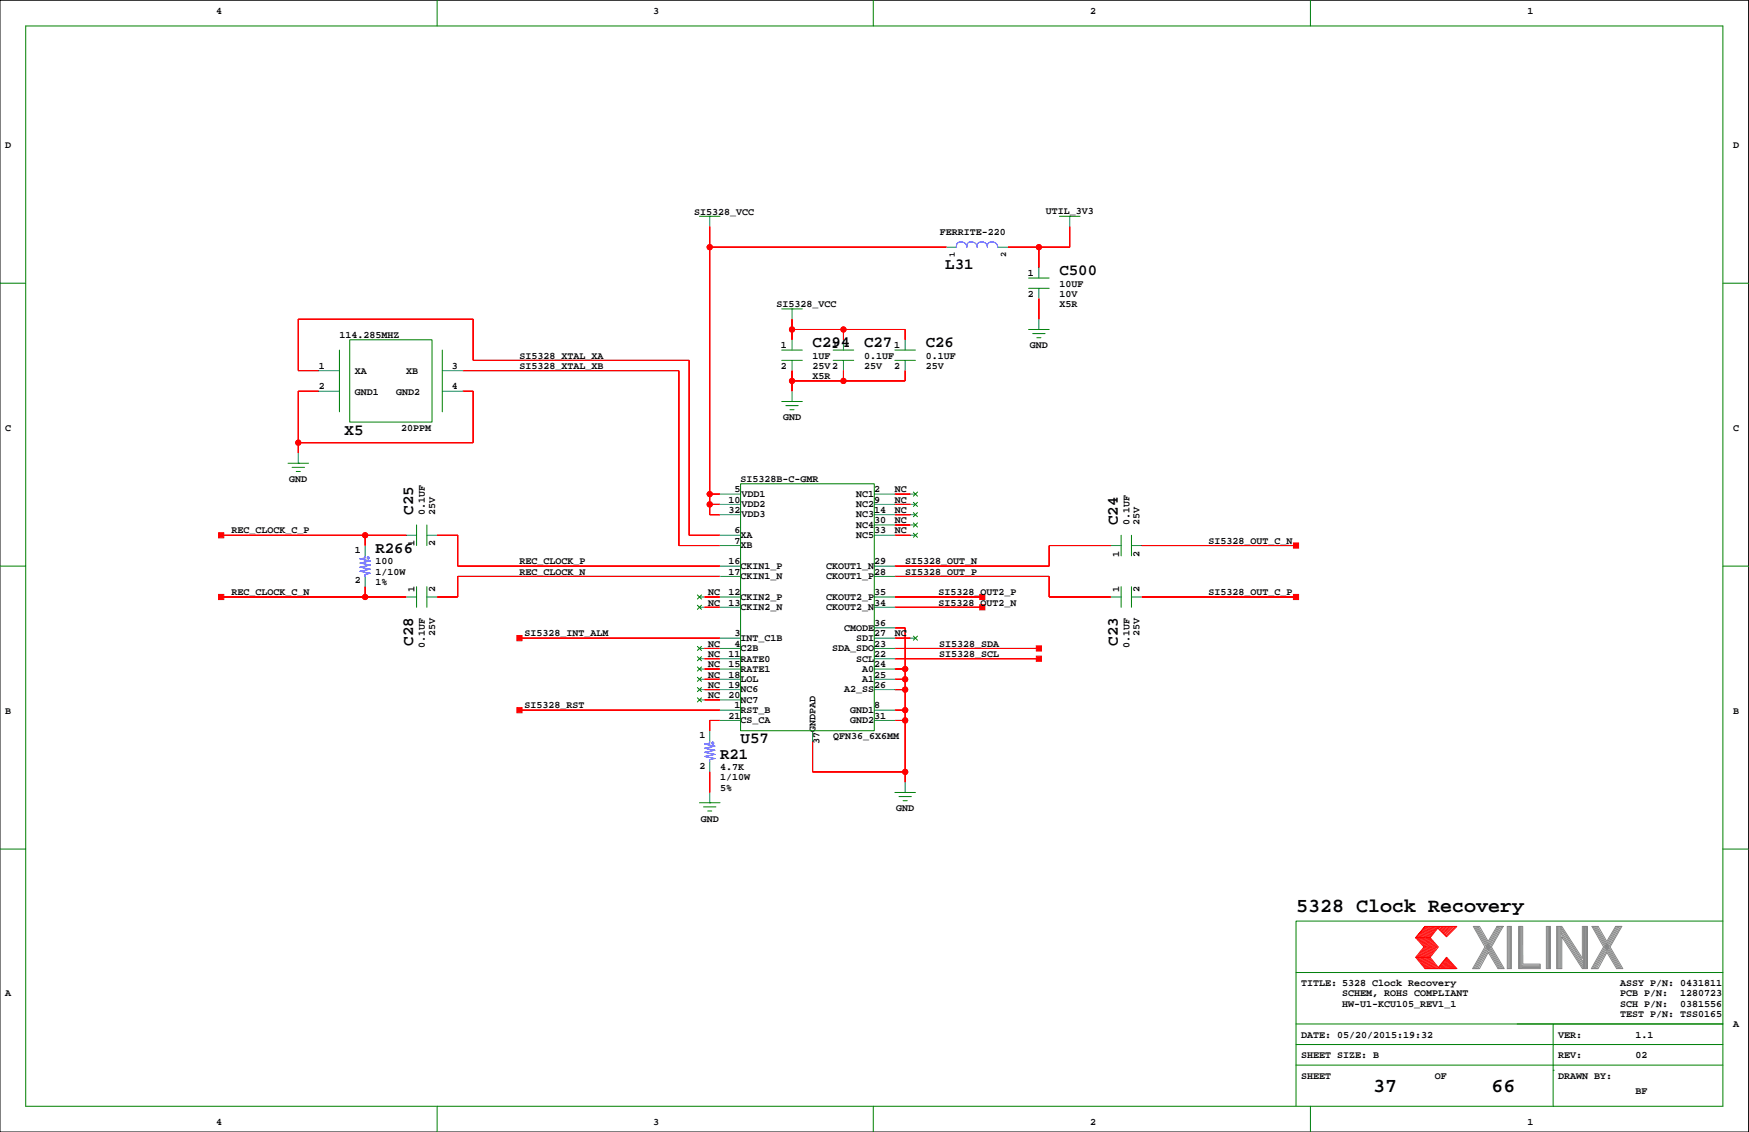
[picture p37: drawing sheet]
<svg xmlns="http://www.w3.org/2000/svg" width="432mm" height="279mm" viewBox="0 0 432 279" stroke-linecap="round" stroke-linejoin="round" font-family="sans-serif">
<defs><g id="words">
<g font-size="4.9">
<text x="320" y="225.2">5328 Clock Recovery</text>
<text x="339" y="269.6">37</text>
<text x="368.2" y="269.6">66</text>
</g>
<g font-size="3.9">
<text x="233.4" y="66.4">L31</text>
<text x="261.6" y="67.9">C500</text>
<text x="200.6" y="85.7">C294</text>
<text x="213.3" y="85.7">C27</text>
<text x="228.5" y="85.7">C26</text>
<text x="85.1" y="107.3">X5</text>
<text x="102" y="127" transform="rotate(-90 102 127)">C25</text>
<text x="276" y="129.6" transform="rotate(-90 276 129.6)">C24</text>
<text x="92.7" y="136.5">R266</text>
<text x="102" y="159.4" transform="rotate(-90 102 159.4)">C28</text>
<text x="276" y="159.4" transform="rotate(-90 276 159.4)">C23</text>
<text x="182.8" y="183.5">U57</text>
<text x="177.8" y="187.3">R21</text>
</g>
<g font-size="2.5">
<text x="53.3" y="3.4">4</text>
<text x="161.3" y="3.4">3</text>
<text x="269.2" y="3.4">2</text>
<text x="377.1" y="3.4">1</text>
<text x="1.3" y="36.4">D</text>
<text x="427.9" y="36.4">D</text>
<text x="171.4" y="53">SI5328_VCC</text>
<text x="258.2" y="52.7">UTIL_3V3</text>
<text x="232.1" y="57.9">FERRITE-220</text>
<text x="253.7" y="68.2">1</text>
<text x="261.6" y="70.7">10UF</text>
<text x="191.7" y="75.8">SI5328_VCC</text>
<text x="253.7" y="73.3">2</text>
<text x="261.6" y="73.3">10V</text>
<text x="261.6" y="75.8">X5R</text>
<text x="83.8" y="83.4">114.285MHZ</text>
<text x="128.2" y="88.5">SI5328_XTAL_XA</text>
<text x="192.8" y="86">1</text>
<text x="200.6" y="88.5">1UF</text>
<text x="205.5" y="86">1</text>
<text x="213.3" y="88.5">0.1UF</text>
<text x="220.7" y="86">1</text>
<text x="228.5" y="88.5">0.1UF</text>
<text x="254.3" y="86">GND</text>
<text x="78.7" y="91">1</text>
<text x="87.6" y="92.3">XA</text>
<text x="100.3" y="92.3">XB</text>
<text x="111.5" y="91">3</text>
<text x="128.2" y="91">SI5328_XTAL_XB</text>
<text x="192.8" y="91">2</text>
<text x="200.6" y="91">25V2</text>
<text x="200.6" y="93.6">X5R</text>
<text x="213.3" y="91">25V</text>
<text x="220.7" y="91">2</text>
<text x="228.5" y="91">25V</text>
<text x="78.7" y="96.1">2</text>
<text x="87.6" y="97.4">GND1</text>
<text x="97.8" y="97.4">GND2</text>
<text x="111.5" y="96.1">4</text>
<text x="1.3" y="106.3">C</text>
<text x="99" y="106.3">20PPM</text>
<text x="193.3" y="103.7">GND</text>
<text x="427.9" y="106.3">C</text>
<text x="71.4" y="119">GND</text>
<text x="182.8" y="119">SI5328B-C-GMR</text>
<text x="179.9" y="124.1">10</text>
<text x="181.4" y="121.5">5</text>
<text x="183.1" y="122.6">VDD1</text>
<text x="183.1" y="125.2">VDD2</text>
<text x="211.4" y="122.6">NC1</text>
<text x="211.4" y="125.2">NC2</text>
<text x="215.9" y="124.1">9</text>
<text x="215.9" y="121.5">2</text>
<text x="220.9" y="121.5">NC</text>
<text x="220.9" y="124.1">NC</text>
<text x="57.1" y="131.7">REC_CLOCK_C_P</text>
<text x="104.9" y="127" transform="rotate(-90 104.9 127)">0.1UF</text>
<text x="107.4" y="127" transform="rotate(-90 107.4 127)">25V</text>
<text x="179.9" y="126.6">32</text>
<text x="181.4" y="131.7">6</text>
<text x="183.1" y="127.7">VDD3</text>
<text x="211.4" y="127.7">NC3</text>
<text x="211.4" y="130.3">NC4</text>
<text x="215.9" y="131.7">33</text>
<text x="215.9" y="129.1">30</text>
<text x="215.9" y="126.6">14</text>
<text x="220.9" y="126.6">NC</text>
<text x="220.9" y="129.1">NC</text>
<text x="220.9" y="131.7">NC</text>
<text x="278.8" y="129.6" transform="rotate(-90 278.8 129.6)">0.1UF</text>
<text x="281.4" y="129.6" transform="rotate(-90 281.4 129.6)">25V</text>
<text x="87.6" y="136.4">1</text>
<text x="102.3" y="134.9" transform="rotate(-90 102.3 134.9)">1</text>
<text x="107.4" y="134.9" transform="rotate(-90 107.4 134.9)">2</text>
<text x="181.4" y="134.2">7</text>
<text x="182.8" y="132.8">XA</text>
<text x="182.8" y="135.3">XB</text>
<text x="211.4" y="132.8">NC5</text>
<text x="276.3" y="137.4" transform="rotate(-90 276.3 137.4)">1</text>
<text x="281.4" y="137.4" transform="rotate(-90 281.4 137.4)">2</text>
<text x="298.4" y="134.2">SI5328_OUT_C_N</text>
<text x="87.6" y="144">2</text>
<text x="92.7" y="139.3">100</text>
<text x="92.7" y="141.8">1/10W</text>
<text x="128.2" y="139.3">REC_CLOCK_P</text>
<text x="128.2" y="141.8">REC_CLOCK_N</text>
<text x="179.9" y="141.8">17</text>
<text x="179.9" y="139.3">16</text>
<text x="182.8" y="140.4">CKIN1_P</text>
<text x="182.8" y="143">CKIN1_N</text>
<text x="204" y="143">CKOUT1_P</text>
<text x="204" y="140.4">CKOUT1_N</text>
<text x="215.9" y="139.3">29</text>
<text x="215.9" y="141.8">28</text>
<text x="223.5" y="141.8">SI5328_OUT_P</text>
<text x="223.5" y="139.3">SI5328_OUT_N</text>
<text x="57.1" y="146.9">REC_CLOCK_C_N</text>
<text x="92.7" y="144.4">1%</text>
<text x="102.3" y="146.1" transform="rotate(-90 102.3 146.1)">1</text>
<text x="107.4" y="146.1" transform="rotate(-90 107.4 146.1)">2</text>
<text x="174.8" y="146.9">NC</text>
<text x="174.8" y="149.4">NC</text>
<text x="179.9" y="149.4">13</text>
<text x="179.9" y="146.9">12</text>
<text x="182.8" y="148">CKIN2_P</text>
<text x="204" y="148">CKOUT2_P</text>
<text x="215.9" y="146.9">35</text>
<text x="215.9" y="149.4">34</text>
<text x="231.7" y="149.4">SI5328_OUT2_N</text>
<text x="231.7" y="146.9">SI5328_OUT2_P</text>
<text x="276.3" y="146.1" transform="rotate(-90 276.3 146.1)">1</text>
<text x="281.4" y="146.1" transform="rotate(-90 281.4 146.1)">2</text>
<text x="298.4" y="146.9">SI5328_OUT_C_P</text>
<text x="182.8" y="150.6">CKIN2_N</text>
<text x="204" y="150.6">CKOUT2_N</text>
<text x="208.4" y="155.7">CMODE</text>
<text x="215.9" y="154.5">36</text>
<text x="104.9" y="159.8" transform="rotate(-90 104.9 159.8)">0.1UF</text>
<text x="107.4" y="156.9" transform="rotate(-90 107.4 156.9)">25V</text>
<text x="129.5" y="157.1">SI5328_INT_ALM</text>
<text x="174.8" y="159.6">NC</text>
<text x="181.4" y="159.6">4</text>
<text x="181.4" y="157.1">3</text>
<text x="182.8" y="158.2">INT_C1B</text>
<text x="182.8" y="160.7">C2B</text>
<text x="205.5" y="160.7">SDA_SDO</text>
<text x="211.4" y="158.2">SDI</text>
<text x="215.9" y="157.1">27</text>
<text x="215.9" y="159.6">23</text>
<text x="220.9" y="157.1">NC</text>
<text x="231.8" y="159.6">SI5328_SDA</text>
<text x="278.8" y="159.8" transform="rotate(-90 278.8 159.8)">0.1UF</text>
<text x="281.4" y="156.9" transform="rotate(-90 281.4 156.9)">25V</text>
<text x="174.8" y="162.1">NC</text>
<text x="174.8" y="164.7">NC</text>
<text x="174.8" y="167.2">NC</text>
<text x="179.9" y="164.7">15</text>
<text x="179.9" y="162.1">11</text>
<text x="179.9" y="167.2">18</text>
<text x="182.8" y="163.3">RATE0</text>
<text x="182.8" y="165.8">RATE1</text>
<text x="211.4" y="163.3">SCL</text>
<text x="212.9" y="165.8">A0</text>
<text x="215.9" y="164.7">24</text>
<text x="215.9" y="162.1">22</text>
<text x="215.9" y="167.2">25</text>
<text x="231.8" y="162.1">SI5328_SCL</text>
<text x="174.8" y="169.8">NC</text>
<text x="174.8" y="172.3">NC</text>
<text x="179.9" y="172.3">20</text>
<text x="179.9" y="169.8">19</text>
<text x="182.8" y="168.4">LOL</text>
<text x="182.8" y="170.9">NC6</text>
<text x="182.8" y="173.4">NC7</text>
<text x="208.4" y="170.9">A2_SS</text>
<text x="212.9" y="168.4">A1</text>
<text x="215.9" y="169.8">26</text>
<text x="1.3" y="176.1">B</text>
<text x="129.5" y="174.8">SI5328_RST</text>
<text x="179.9" y="177.4">21</text>
<text x="181.4" y="174.8">1</text>
<text x="182.8" y="178.5">CS_CA</text>
<text x="182.8" y="176">RST_B</text>
<text x="209.9" y="176">GND1</text>
<text x="209.9" y="178.5">GND2</text>
<text x="215.9" y="177.4">31</text>
<text x="215.9" y="174.8">8</text>
<text x="427.9" y="176.1">B</text>
<text x="172.7" y="182.1">1</text>
<text x="201.3" y="180.6" transform="rotate(-90 201.3 180.6)">GNDPAD</text>
<text x="202.3" y="183.6" transform="rotate(-90 202.3 183.6)">37</text>
<text x="205.7" y="182.5">QFN36_6X6MM</text>
<text x="172.7" y="189.7">2</text>
<text x="177.8" y="190.1">4.7K</text>
<text x="177.8" y="195.2">5%</text>
<text x="177.8" y="192.6">1/10W</text>
<text x="173" y="202.8">GND</text>
<text x="221.2" y="200.2">GND</text>
<text x="1.3" y="245.9">A</text>
<text x="321.2" y="243.4">TITLE: 5328 Clock Recovery</text>
<text x="331.4" y="245.9">SCHEM, ROHS COMPLIANT</text>
<text x="400" y="245.9">PCB P/N:</text>
<text x="400" y="243.4">ASSY P/N: 0431811</text>
<text x="414.8" y="245.9">1280723</text>
<text x="331.4" y="248.5">HW-U1-KCU105_REV1_1</text>
<text x="400" y="251">TEST P/N: TSS0165</text>
<text x="400" y="248.5">SCH P/N:</text>
<text x="414.8" y="248.5">0381556</text>
<text x="321.2" y="256.1">DATE: 05/20/2015:19:32</text>
<text x="384.7" y="256.1">VER:</text>
<text x="403.8" y="256.1">1.1</text>
<text x="427.9" y="253.6">A</text>
<text x="321.2" y="261.2">SHEET SIZE: B</text>
<text x="384.7" y="261.2">REV:</text>
<text x="403.8" y="261.2">02</text>
<text x="321.2" y="266.3">SHEET</text>
<text x="354.2" y="266.3">OF</text>
<text x="384.7" y="266.3">DRAWN BY:</text>
<text x="403.8" y="270.1">BF</text>
<text x="53.3" y="277.7">4</text>
<text x="161.3" y="277.7">3</text>
<text x="269.2" y="277.7">2</text>
<text x="377.1" y="277.7">1</text>
</g>
<g font-size="2.1">
<text x="235.7" y="63.5" transform="rotate(-90 235.7 63.5)">1</text>
<text x="248.4" y="63.5" transform="rotate(-90 248.4 63.5)">2</text>
</g>
</g></defs>
<path d="M0 .1h431.7v279.3h-431.7z" fill="none" stroke="#000" stroke-width=".25"/>
<g fill="none" stroke="#008000" stroke-width=".25">
<path d="M6.3 6.4h419.1v266.7h-419.1zM107.9 .1v6.3M215.6 .1v6.3M323.5 .1v6.3M172.7 53.4h5.1M175.2 53.4h.1M261.6 53.4h5M264.1 53.4h.1M0 69.9h6.3M193 76.2h5.1M195.5 76.2h.1M253.9 71.2h5.1"/>
<path d="M253.9 68.6h5.1M425.4 69.9h6.3M83.8 86.4v15.2M86.3 83.9h20.4v20.3h-20.4zM109.2 86.4v15.2M193 88.9h5.1M193 86.4h5.1M193 99.1h5.1M195.5 99.1h.1M205.7 88.9h5.1M205.7 86.4h5.1M220.9 88.9h5.1"/>
<path d="M220.9 86.4h5.1M253.9 81.3h5.1M255 82.3h3M256 83.4h1M256.5 81.3h.1M71.1 114.3h5.1M72.1 115.4h3.1M73.1 116.4h1.1M73.6 114.3h.1M182.8 119.4h33.1v61h-33.1zM194 100.1h3.1M195 101.1h1"/>
<path d="M0 139.7h6.3M102.8 129.6v5.1M105.4 129.6v5.1M225.5 121.4l1 1.1M225.5 124l1 1M225.5 126.5l1 1M225.5 129.1l1 1M225.5 131.6l1 1M226.5 121.4l-1 1.1M226.5 124l-1 1M226.5 126.5l-1 1M226.5 129.1l-1 1"/>
<path d="M226.5 131.6l-1 1M276.8 132.1v5.1M279.3 132.1v5.1M425.4 139.7h6.3M102.8 144.8v5.1M105.4 144.8v5.1M172.2 146.8l1 1.1M172.2 149.4l1 1M172.2 159.5l1 1.1M173.2 146.8l-1 1.1M173.2 149.4l-1 1M173.2 159.5l-1 1.1"/>
<path d="M225.5 157l1 1M226.5 157l-1 1M276.8 144.8v5.1M279.3 144.8v5.1M172.2 162.1l1 1M172.2 164.6l1 1M172.2 167.2l1 1M172.2 169.7l1 1M172.2 172.2l1 1.1M173.2 162.1l-1 1M173.2 164.6l-1 1M173.2 167.2l-1 1"/>
<path d="M173.2 169.7l-1 1M173.2 172.2l-1 1.1M172.7 198.1h5.1M173.7 199.2h3M175.2 198.1h.1M220.9 195.6h5.1M221.9 196.6h3.1M223 197.6h1M223.5 195.6h.1M0 209.6h6.3M174.7 200.2h1M425.4 209.6h6.3"/>
<path d="M425.4 227.3h-105.4v35.6M320 257.8h105.4M320 252.7h105.4M320 240h105.4M383.5 252.7v20.4M107.9 273.1v6.3M215.6 273.1v6.3M320 262.9v10.2M320 262.9h105.4M323.5 273.1v6.3M383.5 264.2h.1"/>
</g>
<g fill="none" stroke="#f00" stroke-width=".25">
<path d="M175.2 55.9v71.1h2.6M264.1 55.9v5.1h-15.2M175.2 61h58.4M195.5 78.8v5.1M256.5 61v5.1M256.5 73.7v5.1M78.7 91.5h-5.1v-12.7h43.2v10.1h53.3v43.2h7.7M78.7 96.6h-5.1v15.2M114.3 96.6h2.5v12.7h-43.2M114.3 91.5h53.3v43.2h10.2M195.5 81.3h28v2.6M195.5 91.5v5.1"/>
<path d="M208.2 81.3v2.6M208.2 91.5v2.5M223.5 91.5v2.5h-28M54.6 132.1h45.7M90.1 132.1v2.6M107.9 132.1h5.1v7.6h64.8M175.2 124.5h2.6M175.2 122h2.6M220.9 124.5h3.8M220.9 127h3.8M220.9 122h3.8M220.9 132.1h3.8"/>
<path d="M220.9 129.6h3.8M274.3 134.7h-15.3v5h-38.1M281.9 134.7h38.1M54.6 147.3h45.7M90.1 144.8v2.5M128.2 157.5h49.6M174 147.3h3.8M174 149.9h3.8M177.8 142.3h-64.8v5h-5.1M220.9 155h2.6v38.1M220.9 142.3h38.1v5h15.3M220.9 147.3h21.6"/>
<path d="M220.9 149.9h21.6M220.9 157.5h3.8M281.9 147.3h38.1M128.2 175.3h49.6M174 170.2h3.8M174 165.1h3.8M174 167.7h3.8M174 162.6h3.8M174 160h3.8M174 172.7h3.8M177.8 177.8h-2.6v2.6M220.9 177.8h2.6"/>
<path d="M220.9 175.3h2.6M220.9 170.2h2.6M220.9 165.1h2.6M220.9 167.7h2.6M220.9 162.6h35.6M220.9 160h35.6M175.2 190.5v5.1M200.6 182.9v7.6h22.9M349.5 236.3h3.6M349.9 231.5l1.9 2.2-2 2.6 2.2 2.8M350.1 236.3l2.2 2.8M350.2 231.5l1.9 2.3-2 2.5"/>
<path d="M350.4 236.3l2.2 2.8M350.5 231.5l1.9 2.3-2 2.5M350.6 236.3l2.3 2.7M350.8 231.5l1.9 2.3-2 2.5M351 236.3l2.2 2.8M351.1 231.5l1.9 2.3-2 2.5M351.3 236.3l2.2 2.8M351.4 231.5l1.9 2.3-2 2.5M351.6 236.3l2.2 2.8M351.7 231.5l1.9 2.2M351.8 228.7l-2.3 2.8 2.3-2.8h7.9l-2.6 2.5-2.1-2.1-1.9 2.4 2 2.2-2 2.6 2 2.5 2-2.5 2.6 2.8h-7.9l-2.3-2.8M351.9 236.3l2.2 2.8"/>
<path d="M352 231.5l1.9 2.2M352.1 228.7l-2.2 2.7M352.2 236.3l2.2 2.8M352.3 231.5l1.9 2.3-2 2.5M352.4 228.7l-2.2 2.7M352.5 236.3l2.2 2.8M352.6 231.5l1.9 2.2M352.7 228.7l-2.2 2.7M352.8 236.3l2.2 2.8M352.8 231.5l2 2.2M353 228.7l-2.2 2.7M353.1 231.5h-3.6l2.1 2.2-2.1 2.6"/>
<path d="M353.2 228.7l-2.1 2.7M353.6 233.8l-2 2.5M353.6 228.7l-2.2 2.7M353.8 228.7l-2.1 2.7M353.9 233.8l-1.9 2.4M354.1 228.7l-2.1 2.7M354.4 228.7l-2.1 2.7M354.5 233.8l-2 2.5M354.7 228.7l-2.1 2.7M354.8 233.8l-2 2.5M355 228.7l-2.1 2.7M355.2 238.8l.2 .3"/>
<path d="M355.3 238.6l.4 .5M355.4 228.7l-.4 .4M355.4 238.4l.6 .7M355.6 238.3l.7 .8M355.7 238.1l.9 1M355.7 228.7l-.5 .5M355.9 237.9l1 1.2M356 237.8l1.2 1.3M356.1 228.7l-.8 .7M356.1 237.6l1.4 1.4M356.3 237.4l1.5 1.7M356.4 237.2l1.6 1.9"/>
<path d="M356.5 228.7l-1 .9M356.5 237.1l1.8 2M356.7 236.9l1.9 2.2M356.8 236.7l2.1 2.4M356.8 228.7l-1.1 1.1M356.9 236.6l2.3 2.5M357.1 236.5l2.3 2.6M357.2 228.7l-1.3 1.2M357.5 228.7l-1.4 1.4M357.8 228.7l-1.6 1.6M358.2 228.7l-1.8 1.7M358.5 228.7l-1.9 1.9"/>
<path d="M359 228.7l-2.2 2.1M359.3 228.7l-2.3 2.3"/>
<circle cx="175.2" cy="61" r=".63"/>
<circle cx="256.5" cy="61" r=".63"/>
<circle cx="195.5" cy="94" r=".63"/>
<circle cx="195.5" cy="81.3" r=".63"/>
<circle cx="208.2" cy="81.3" r=".63"/>
<circle cx="208.2" cy="94" r=".63"/>
<circle cx="73.6" cy="109.3" r=".63"/>
<circle cx="90.1" cy="132.1" r=".63"/>
<circle cx="175.2" cy="124.5" r=".63"/>
<circle cx="175.2" cy="122" r=".63"/>
<circle cx="90.1" cy="147.4" r=".63"/>
<circle cx="223.5" cy="177.8" r=".63"/>
<circle cx="223.5" cy="165.1" r=".63"/>
<circle cx="223.5" cy="170.2" r=".63"/>
<circle cx="223.5" cy="175.3" r=".63"/>
<circle cx="223.5" cy="167.7" r=".63"/>
<circle cx="223.5" cy="190.5" r=".63"/>
</g>
<g fill="none" stroke="#848684" stroke-width=".25">
<path d="M364 228.7l6.1 10.4M364.3 228.7l6.1 10.4M364.6 228.7l6.1 10.4M364.9 228.7l6.1 10.4M367.4 232.3l-2.1-3.6h-1.6l2.9 5-3 5.4h1.7l2.1-4 2.4 4h1.6l-3.2-5.4M369.6 228.7l-2.2 3.6M369.8 228.7l-5.9 10.4M370.2 228.7l-6 10.4M370.5 228.7l-6 10.4M370.8 228.7l-6 10.4M371.1 228.7h-1.5h1.5l-2.9 5M372.1 228.7h1v10.4h-1z"/>
<path d="M372.4 228.7v10.4M372.6 228.7v10.4M372.9 228.7v10.4M374.9 228.7h1v9.3h4.3v1.1h-5.3zM375.1 228.7v10.4M375.4 228.7v10.4M375.7 228.7v10.4M375.7 238.2h4.5M375.7 238.5h4.5M375.7 238.8h4.5M381.8 228.7h1v10.4h-1zM382 228.7v10.4"/>
<path d="M382.3 228.7v10.4M382.5 228.7v10.4M384.3 228.7h1.3l5.1 7.8v-7.8h1.2v10.4h-1.2l-5.1-7.9v7.9h-1.3zM384.5 228.7v10.4M384.8 228.7v10.4M385.1 228.7v10.4M385.3 228.7v10.4M385.3 230.3l5.6 8.7M385.3 229.8l5.6 8.7M385.3 229.2l5.6 8.7M385.3 228.8l5.6 8.7M390.9 228.7v10.4"/>
<path d="M391.2 228.7v10.4M391.5 228.7v10.4M391.7 228.6v10.4M393.3 228.7l6.1 10.4M393.6 228.7l6.1 10.4M393.9 228.7l6.1 10.4M394.2 228.7l6.1 10.4M396.7 232.3l-2.1-3.6h-1.6l2.9 5-3 5.4M397.5 233.7l3.2 5.4h-1.6l-2.4-4-2.2 4h-1.6M398.9 228.7l-2.2 3.6M399.1 228.7l-6 10.4M399.4 228.7l-5.9 10.4"/>
<path d="M399.7 228.7l-5.9 10.4M400.1 228.7l-6 10.4M400.4 228.7h-1.5h1.5l-2.9 5"/>
</g>
<g fill="none" stroke="#008080" stroke-width=".25">
<path d="M175.2 53.4v2.5M264.1 53.4v2.5M195.5 76.2v2.6M233.6 61h2.6M246.3 61h2.6M256.5 66.1v2.5M256.5 71.2v2.5M256.5 78.8v2.5M78.7 96.6h5.1M78.7 91.5h5.1M109.2 96.6h5.1M109.2 91.5h5.1"/>
<path d="M195.5 83.9v2.5M195.5 88.9v2.6M195.5 96.6v2.5M208.2 83.9v2.5M208.2 88.9v2.6M223.5 83.9v2.5M223.5 88.9v2.6M73.6 111.8v2.5M90.1 134.7v2.5M100.3 132.1h2.5M105.4 132.1h2.5M177.8 134.7h5"/>
<path d="M177.8 132.1h5M177.8 122h5M177.8 124.5h5M177.8 127h5M177.8 139.7h5M215.9 132.1h5M215.9 122h5M215.9 124.5h5M215.9 127h5M215.9 129.6h5M215.9 139.7h5M224.7 132.1h1.3"/>
<path d="M224.7 122h1.3M224.7 124.5h1.3M224.7 127h1.3M224.7 129.6h1.3M274.3 134.7h2.5M279.3 134.7h2.6M90.1 142.3v2.5M100.3 147.3h2.5M105.4 147.3h2.5M172.7 147.3h1.3M172.7 149.9h1.3M177.8 147.3h5"/>
<path d="M177.8 149.9h5M177.8 157.5h5M177.8 142.3h5M215.9 147.3h5M215.9 149.9h5M215.9 157.5h5M215.9 155h5M215.9 142.3h5M224.7 157.5h1.3M274.3 147.3h2.5M279.3 147.3h2.6M172.7 160h1.3"/>
<path d="M172.7 162.6h1.3M172.7 165.1h1.3M172.7 167.7h1.3M172.7 170.2h1.3M172.7 172.7h1.3M177.8 160h5M177.8 162.6h5M177.8 165.1h5M177.8 167.7h5M177.8 170.2h5M177.8 177.8h5M177.8 175.3h5"/>
<path d="M177.8 172.7h5M215.9 160h5M215.9 162.6h5M215.9 165.1h5M215.9 167.7h5M215.9 170.2h5M215.9 177.8h5M215.9 175.3h5M175.2 180.4v2.5M175.2 188v2.5M175.2 195.6v2.5M200.6 180.6v2.3"/>
<path d="M223.5 193.1v2.5"/>
</g>
<g fill="none" stroke="#00f" stroke-width=".25">
<path d="M238.7 61a1.27 1.27 0 0 0-1.3-1.3 1.27 1.27 0 0 0-1.2 1.3M246.3 61a1.27 1.27 0 0 0-1.2-1.3 1.27 1.27 0 0 0-1.3 1.3 1.27 1.27 0 0 0-1.3-1.3 1.27 1.27 0 0 0-1.3 1.3 1.27 1.27 0 0 0-1.2-1.3 1.27 1.27 0 0 0-1.3 1.3M90.1 137.2v.5l-1.2 .3 2.5 .5-2.5 .5 2.5 .5-2.5 .5 2.5 .5-2.5 .5 2.5 .5-1.3 .3v.5M175.2 182.9v.5l-1.2 .3 2.5 .5-2.5 .5 2.5 .5-2.5 .5 2.5 .5-2.5 .5 2.5 .5-1.3 .3v.5"/>
<circle cx="90.9" cy="137.7" r=".25"/>
<circle cx="176" cy="183.4" r=".25"/>
</g>
<g fill="#f00" stroke="#f00" stroke-width=".25">
<path d="M73.6 109.3v2.5z" fill-rule="evenodd"/>
<path d="M73.6 96.6h5.1z" fill-rule="evenodd"/>
<path d="M73.6 96.6v12.7z" fill-rule="evenodd"/>
<path d="M73.6 109.3h43.2z" fill-rule="evenodd"/>
<path d="M114.3 96.6h2.5z" fill-rule="evenodd"/>
<path d="M116.8 96.6v12.7z" fill-rule="evenodd"/>
<path d="M223.5 91.5v2.5z" fill-rule="evenodd"/>
<path d="M208.2 94h15.3z" fill-rule="evenodd"/>
<path d="M195.5 94v2.6z" fill-rule="evenodd"/>
<path d="M195.5 91.5v2.5z" fill-rule="evenodd"/>
<path d="M195.5 94h12.7z" fill-rule="evenodd"/>
<path d="M208.2 91.5v2.5z" fill-rule="evenodd"/>
<path d="M220.9 177.8h2.6z" fill-rule="evenodd"/>
<path d="M220.9 175.3h2.6z" fill-rule="evenodd"/>
<path d="M220.9 170.2h2.6z" fill-rule="evenodd"/>
<path d="M220.9 165.1h2.6z" fill-rule="evenodd"/>
<path d="M220.9 155h2.6z" fill-rule="evenodd"/>
<path d="M223.5 155v10.1z" fill-rule="evenodd"/>
<path d="M223.5 165.1v2.6z" fill-rule="evenodd"/>
<path d="M220.9 167.7h2.6z" fill-rule="evenodd"/>
<path d="M223.5 167.7v2.5z" fill-rule="evenodd"/>
<path d="M223.5 170.2v5.1z" fill-rule="evenodd"/>
<path d="M223.5 175.3v2.5z" fill-rule="evenodd"/>
<path d="M223.5 177.8v12.7z" fill-rule="evenodd"/>
<path d="M200.6 182.9v7.6z" fill-rule="evenodd"/>
<path d="M200.6 190.5h22.9z" fill-rule="evenodd"/>
<path d="M223.5 190.5v2.6z" fill-rule="evenodd"/>
<path d="M248.9 61h7.6z" fill-rule="evenodd"/>
<path d="M256.5 61v5.1z" fill-rule="evenodd"/>
<path d="M256.5 61h7.6z" fill-rule="evenodd"/>
<path d="M264.1 55.9v5.1z" fill-rule="evenodd"/>
<path d="M175.2 177.8h2.6z" fill-rule="evenodd"/>
<path d="M175.2 177.8v2.6z" fill-rule="evenodd"/>
<path d="M175.2 124.5h2.6z" fill-rule="evenodd"/>
<path d="M175.2 127h2.6z" fill-rule="evenodd"/>
<path d="M175.2 124.5v2.5z" fill-rule="evenodd"/>
<path d="M175.2 122v2.5z" fill-rule="evenodd"/>
<path d="M175.2 55.9v5.1z" fill-rule="evenodd"/>
<path d="M175.2 61h58.4z" fill-rule="evenodd"/>
<path d="M175.2 61v61z" fill-rule="evenodd"/>
<path d="M175.2 122h2.6z" fill-rule="evenodd"/>
<path d="M195.5 78.8v2.5z" fill-rule="evenodd"/>
<path d="M195.5 81.3v2.6z" fill-rule="evenodd"/>
<path d="M195.5 81.3h12.7z" fill-rule="evenodd"/>
<path d="M223.5 81.3v2.6z" fill-rule="evenodd"/>
<path d="M208.2 81.3h15.3z" fill-rule="evenodd"/>
<path d="M208.2 81.3v2.6z" fill-rule="evenodd"/>
<path d="M259 142.3v5z" fill-rule="evenodd"/>
<path d="M220.9 142.3h38.1z" fill-rule="evenodd"/>
<path d="M259 147.3h15.3z" fill-rule="evenodd"/>
<path d="M90.1 144.8v2.5z" fill-rule="evenodd"/>
<path d="M90.1 147.3h10.2z" fill-rule="evenodd"/>
<path d="M54.6 147.3h35.5z" fill-rule="evenodd"/>
<path d="M54 146.7h1.2v1.3h-1.2z" fill-rule="evenodd"/>
<path d="M90.1 132.1v2.6z" fill-rule="evenodd"/>
<path d="M90.1 132.1h10.2z" fill-rule="evenodd"/>
<path d="M54.6 132.1h35.5z" fill-rule="evenodd"/>
<path d="M54 131.5h1.2v1.2h-1.2z" fill-rule="evenodd"/>
<path d="M113 139.7h64.8z" fill-rule="evenodd"/>
<path d="M113 132.1v7.6z" fill-rule="evenodd"/>
<path d="M107.9 132.1h5.1z" fill-rule="evenodd"/>
<path d="M113 142.3v5z" fill-rule="evenodd"/>
<path d="M107.9 147.3h5.1z" fill-rule="evenodd"/>
<path d="M113 142.3h64.8z" fill-rule="evenodd"/>
<path d="M73.6 91.5h5.1z" fill-rule="evenodd"/>
<path d="M73.6 78.8v12.7z" fill-rule="evenodd"/>
<path d="M73.6 78.8h43.2z" fill-rule="evenodd"/>
<path d="M116.8 78.8v10.1z" fill-rule="evenodd"/>
<path d="M170.1 88.9v43.2z" fill-rule="evenodd"/>
<path d="M170.1 132.1h7.7z" fill-rule="evenodd"/>
<path d="M116.8 88.9h53.3z" fill-rule="evenodd"/>
<path d="M259 134.7v5z" fill-rule="evenodd"/>
<path d="M220.9 139.7h38.1z" fill-rule="evenodd"/>
<path d="M259 134.7h15.3z" fill-rule="evenodd"/>
<path d="M281.9 147.3h38.1z" fill-rule="evenodd"/>
<path d="M319.3 146.7h1.3v1.3h-1.3z" fill-rule="evenodd"/>
<path d="M281.9 134.7h38.1z" fill-rule="evenodd"/>
<path d="M319.3 134h1.3v1.3h-1.3z" fill-rule="evenodd"/>
<path d="M128.2 175.3h49.6z" fill-rule="evenodd"/>
<path d="M127.6 174.6h1.3v1.3h-1.3z" fill-rule="evenodd"/>
<path d="M167.6 91.5v43.2z" fill-rule="evenodd"/>
<path d="M167.6 134.7h10.2z" fill-rule="evenodd"/>
<path d="M114.3 91.5h53.3z" fill-rule="evenodd"/>
<path d="M220.9 162.6h35.6z" fill-rule="evenodd"/>
<path d="M255.8 162h1.3v1.2h-1.3z" fill-rule="evenodd"/>
<path d="M220.9 160h35.6z" fill-rule="evenodd"/>
<path d="M255.8 159.4h1.3v1.3h-1.3z" fill-rule="evenodd"/>
<path d="M174 147.3h3.8z" fill-rule="evenodd"/>
<path d="M174 149.9h3.8z" fill-rule="evenodd"/>
<path d="M174 160h3.8z" fill-rule="evenodd"/>
<path d="M174 162.6h3.8z" fill-rule="evenodd"/>
<path d="M174 165.1h3.8z" fill-rule="evenodd"/>
<path d="M174 167.7h3.8z" fill-rule="evenodd"/>
<path d="M220.9 122h3.8z" fill-rule="evenodd"/>
<path d="M220.9 124.5h3.8z" fill-rule="evenodd"/>
<path d="M220.9 127h3.8z" fill-rule="evenodd"/>
<path d="M220.9 129.6h3.8z" fill-rule="evenodd"/>
<path d="M220.9 132.1h3.8z" fill-rule="evenodd"/>
<path d="M220.9 157.5h3.8z" fill-rule="evenodd"/>
<path d="M175.2 193.1v2.5z" fill-rule="evenodd"/>
<path d="M175.2 190.5v2.6z" fill-rule="evenodd"/>
<path d="M128.2 157.5h49.6z" fill-rule="evenodd"/>
<path d="M127.6 156.9h1.3v1.2h-1.3z" fill-rule="evenodd"/>
<path d="M220.9 149.9h21.6z" fill-rule="evenodd"/>
<path d="M241.9 149.3h1.2v1.2h-1.2z" fill-rule="evenodd"/>
<path d="M220.9 147.3h21.6z" fill-rule="evenodd"/>
<path d="M241.9 146.7h1.2v1.3h-1.2z" fill-rule="evenodd"/>
<path d="M174 170.2h3.8z" fill-rule="evenodd"/>
<path d="M174 172.7h3.8z" fill-rule="evenodd"/>
<path d="M256.5 73.7v5.1z" fill-rule="evenodd"/>
<circle cx="73.6" cy="109.3" r=".63"/>
<circle cx="195.5" cy="94" r=".63"/>
<circle cx="208.2" cy="94" r=".63"/>
<circle cx="223.5" cy="165.1" r=".63"/>
<circle cx="223.5" cy="167.7" r=".63"/>
<circle cx="223.5" cy="170.2" r=".63"/>
<circle cx="223.5" cy="175.3" r=".63"/>
<circle cx="223.5" cy="177.8" r=".63"/>
<circle cx="223.5" cy="190.5" r=".63"/>
<circle cx="256.5" cy="61" r=".63"/>
<circle cx="175.2" cy="124.5" r=".63"/>
<circle cx="175.2" cy="61" r=".63"/>
<circle cx="175.2" cy="122" r=".63"/>
<circle cx="195.5" cy="81.3" r=".63"/>
<circle cx="208.2" cy="81.3" r=".63"/>
<circle cx="90.1" cy="147.4" r=".63"/>
<circle cx="90.1" cy="132.1" r=".63"/>
</g>
<use href="#words"/>
</svg>
